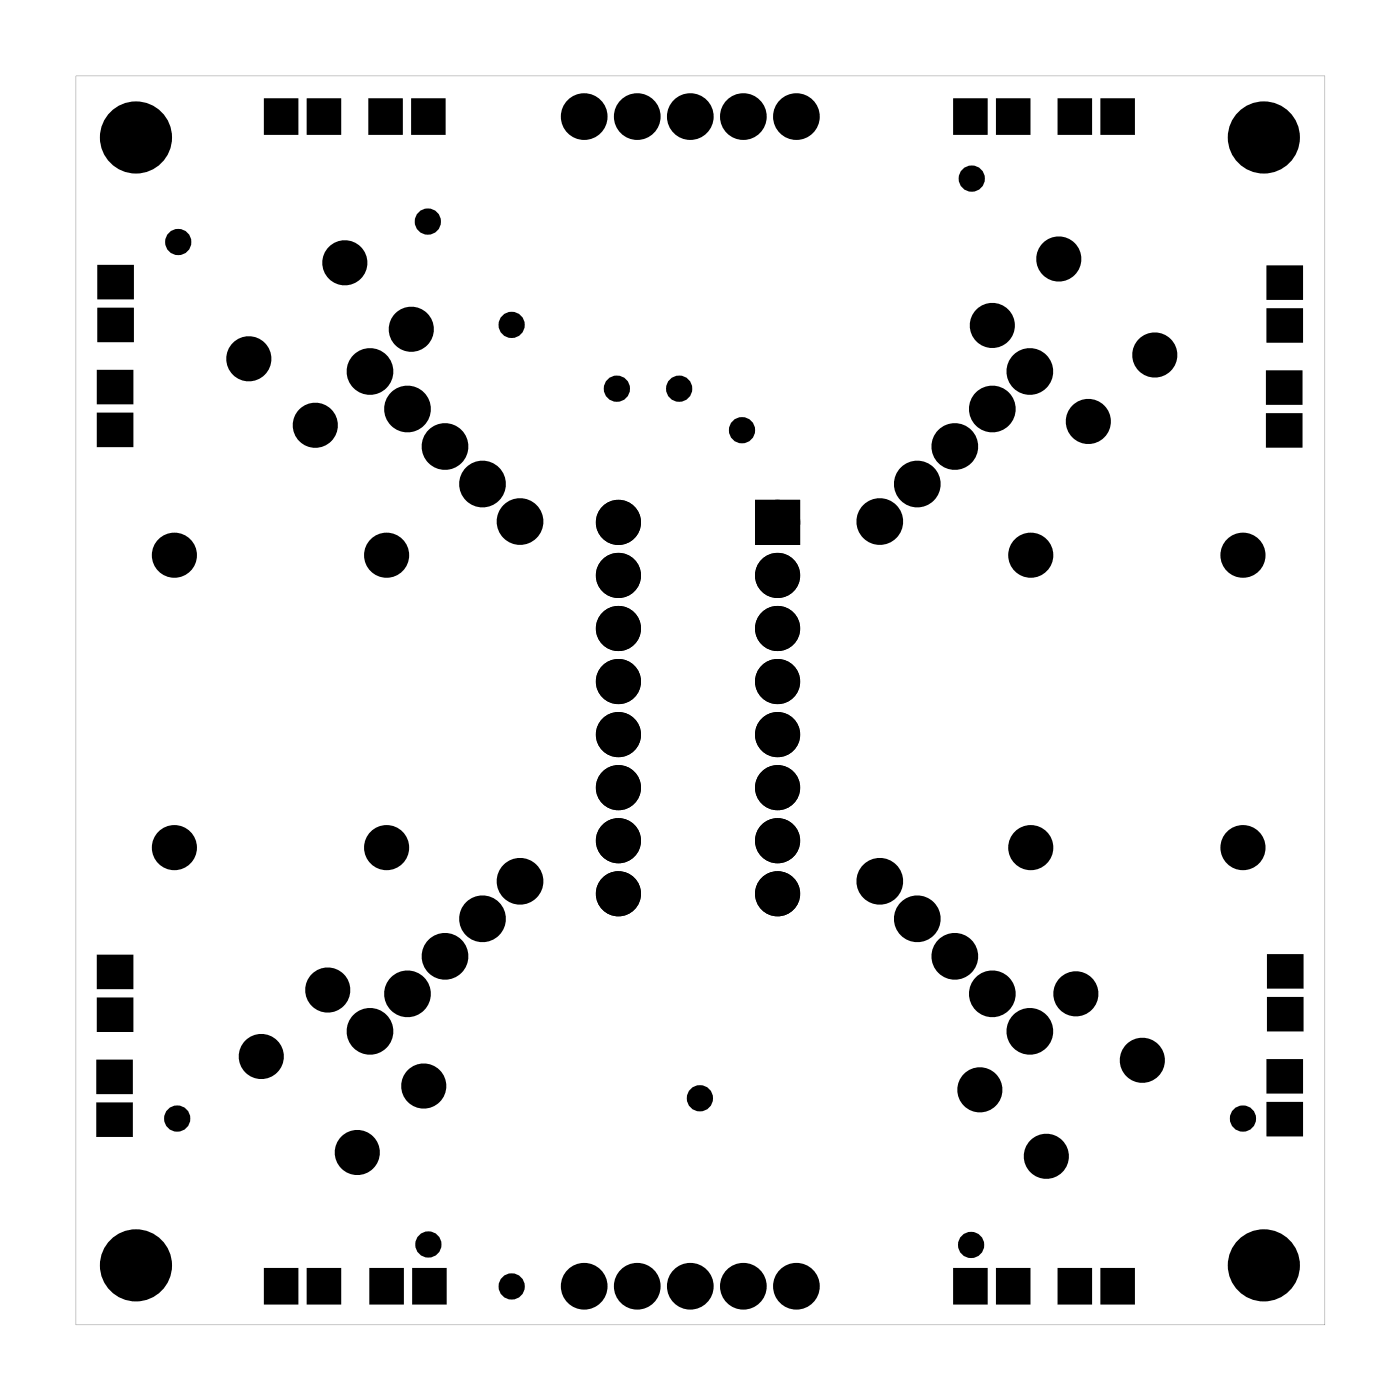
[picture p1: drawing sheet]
<svg xmlns="http://www.w3.org/2000/svg" width="67mm" height="67mm" viewBox="0 0 67 67" stroke-linecap="round" stroke-linejoin="round" font-family="sans-serif">
<g fill="#000">
<path d="M4.8 17.8h1.5v1.4h-1.5zM4.8 12.8h1.5v1.4h-1.5zM4.8 14.9h1.5v1.4h-1.5zM12.8 4.8h1.4v1.5h-1.4zM14.8 4.8h1.4v1.5h-1.4zM17.8 4.8h1.4v1.5h-1.4zM19.8 4.8h1.4v1.5h-1.4zM45.8 4.8h1.4v1.5h-1.4zM47.8 4.8h1.4v1.5h-1.4zM50.8 4.8h1.4v1.5h-1.4zM52.8 4.8h1.4v1.5h-1.4zM60.7 17.9h1.5v1.4h-1.5z"/>
<path d="M60.8 12.8h1.5v1.4h-1.5zM60.8 14.9h1.5v1.4h-1.5zM4.8 19.9h1.5v1.4h-1.5zM36.5 24.3h1.4v1.4h-1.4zM60.7 19.9h1.5v1.4h-1.5zM4.7 52.9h1.5v1.4h-1.5zM4.7 50.9h1.5v1.4h-1.5zM4.8 45.8h1.5v1.4h-1.5zM4.8 47.9h1.5v1.4h-1.5zM60.8 52.9h1.5v1.4h-1.5zM60.8 50.8h1.5v1.4h-1.5zM60.8 45.8h1.5v1.4h-1.5z"/>
<path d="M60.8 47.9h1.5v1.4h-1.5zM12.8 60.8h1.4v1.5h-1.4zM14.8 60.8h1.4v1.5h-1.4zM17.8 60.8h1.4v1.5h-1.4zM19.9 60.8h1.4v1.5h-1.4zM45.8 60.8h1.4v1.5h-1.4zM47.8 60.8h1.4v1.5h-1.4zM50.8 60.8h1.4v1.5h-1.4zM52.8 60.8h1.4v1.5h-1.4z"/>
<path d="M3.6 3.6h59.8v59.8h-59.8zM3.6 3.6v59.8h59.8v-59.8z"/>
</g>
<g fill="#000">
<circle cx="6.5" cy="6.6" r="1.6"/>
<circle cx="8.5" cy="11.6" r=".35"/>
<circle cx="11.9" cy="17.2" r=".7"/>
<circle cx="16.5" cy="12.6" r=".7"/>
<circle cx="17.7" cy="17.8" r=".74"/>
<circle cx="19.5" cy="19.6" r=".74"/>
<circle cx="19.7" cy="15.8" r=".7"/>
<circle cx="20.5" cy="10.6" r=".35"/>
<circle cx="24.5" cy="15.6" r=".35"/>
<circle cx="28" cy="5.6" r=".74"/>
<circle cx="29.5" cy="18.6" r=".35"/>
<circle cx="30.5" cy="5.6" r=".74"/>
<circle cx="32.5" cy="18.6" r=".35"/>
<circle cx="33" cy="5.6" r=".74"/>
<circle cx="35.6" cy="5.6" r=".74"/>
<circle cx="38.1" cy="5.6" r=".74"/>
<circle cx="46.5" cy="8.6" r=".35"/>
<circle cx="47.5" cy="19.6" r=".74"/>
<circle cx="47.5" cy="15.6" r=".7"/>
<circle cx="49.3" cy="17.8" r=".74"/>
<circle cx="50.7" cy="12.4" r=".7"/>
<circle cx="55.3" cy="17" r=".7"/>
<circle cx="60.5" cy="6.6" r="1.6"/>
<circle cx="8.3" cy="26.6" r=".7"/>
<circle cx="15.1" cy="20.4" r=".7"/>
<circle cx="18.5" cy="26.6" r=".7"/>
<circle cx="21.3" cy="21.4" r=".74"/>
<circle cx="23.1" cy="23.2" r=".74"/>
<circle cx="24.9" cy="25" r=".74"/>
<circle cx="29.6" cy="37.7" r=".7"/>
<circle cx="29.6" cy="32.6" r=".7"/>
<circle cx="29.6" cy="27.6" r=".7"/>
<circle cx="29.6" cy="25" r=".7"/>
<circle cx="29.6" cy="30.1" r=".7"/>
<circle cx="29.6" cy="35.2" r=".7"/>
<circle cx="35.5" cy="20.6" r=".35"/>
<circle cx="37.2" cy="37.7" r=".7"/>
<circle cx="37.2" cy="27.6" r=".7"/>
<circle cx="37.2" cy="32.6" r=".7"/>
<circle cx="37.2" cy="25" r=".7"/>
<circle cx="37.2" cy="35.2" r=".7"/>
<circle cx="37.2" cy="30.1" r=".7"/>
<circle cx="42.1" cy="25" r=".74"/>
<circle cx="43.9" cy="23.2" r=".74"/>
<circle cx="45.7" cy="21.4" r=".74"/>
<circle cx="49.3" cy="26.6" r=".7"/>
<circle cx="52.1" cy="20.2" r=".7"/>
<circle cx="59.5" cy="26.6" r=".7"/>
<circle cx="8.3" cy="40.6" r=".7"/>
<circle cx="8.5" cy="53.6" r=".35"/>
<circle cx="12.5" cy="50.6" r=".7"/>
<circle cx="15.7" cy="47.4" r=".7"/>
<circle cx="17.1" cy="55.2" r=".7"/>
<circle cx="17.7" cy="49.4" r=".74"/>
<circle cx="18.5" cy="40.6" r=".7"/>
<circle cx="19.5" cy="47.6" r=".74"/>
<circle cx="20.3" cy="52" r=".7"/>
<circle cx="20.5" cy="59.6" r=".35"/>
<circle cx="21.3" cy="45.8" r=".74"/>
<circle cx="23.1" cy="44" r=".74"/>
<circle cx="24.9" cy="42.2" r=".74"/>
<circle cx="29.6" cy="42.8" r=".7"/>
<circle cx="29.6" cy="40.3" r=".7"/>
<circle cx="33.5" cy="52.6" r=".35"/>
<circle cx="37.2" cy="42.8" r=".7"/>
<circle cx="37.2" cy="40.3" r=".7"/>
<circle cx="42.1" cy="42.2" r=".74"/>
<circle cx="43.9" cy="44" r=".74"/>
<circle cx="45.7" cy="45.8" r=".74"/>
<circle cx="46.5" cy="59.6" r=".35"/>
<circle cx="46.9" cy="52.2" r=".7"/>
<circle cx="47.5" cy="47.6" r=".74"/>
<circle cx="49.3" cy="49.4" r=".74"/>
<circle cx="49.3" cy="40.6" r=".7"/>
<circle cx="50.1" cy="55.4" r=".7"/>
<circle cx="51.5" cy="47.6" r=".7"/>
<circle cx="54.7" cy="50.8" r=".7"/>
<circle cx="59.5" cy="53.6" r=".35"/>
<circle cx="59.5" cy="40.6" r=".7"/>
<circle cx="6.5" cy="60.6" r="1.6"/>
<circle cx="24.5" cy="61.6" r=".35"/>
<circle cx="28" cy="61.6" r=".74"/>
<circle cx="30.5" cy="61.6" r=".74"/>
<circle cx="33" cy="61.6" r=".74"/>
<circle cx="35.6" cy="61.6" r=".74"/>
<circle cx="38.1" cy="61.6" r=".74"/>
<circle cx="60.5" cy="60.6" r="1.6"/>
</g>
<g fill="none" stroke="#000" stroke-width=".76" stroke-linecap="butt">
<path d="M36.5 24.3h1.4v1.4h-1.4z"/>
<circle cx="11.9" cy="17.2" r=".7"/>
<circle cx="16.5" cy="12.6" r=".7"/>
<circle cx="17.7" cy="17.8" r=".74"/>
<circle cx="19.5" cy="19.6" r=".74"/>
<circle cx="19.7" cy="15.8" r=".7"/>
<circle cx="28" cy="5.6" r=".74"/>
<circle cx="30.5" cy="5.6" r=".74"/>
<circle cx="33" cy="5.6" r=".74"/>
<circle cx="35.6" cy="5.6" r=".74"/>
<circle cx="38.1" cy="5.6" r=".74"/>
<circle cx="47.5" cy="19.6" r=".74"/>
<circle cx="47.5" cy="15.6" r=".7"/>
<circle cx="49.3" cy="17.8" r=".74"/>
<circle cx="50.7" cy="12.4" r=".7"/>
<circle cx="55.3" cy="17" r=".7"/>
<circle cx="8.3" cy="26.6" r=".7"/>
<circle cx="15.1" cy="20.4" r=".7"/>
<circle cx="18.5" cy="26.6" r=".7"/>
<circle cx="21.3" cy="21.4" r=".74"/>
<circle cx="23.1" cy="23.2" r=".74"/>
<circle cx="24.9" cy="25" r=".74"/>
<circle cx="29.6" cy="25" r=".7"/>
<circle cx="29.6" cy="35.2" r=".7"/>
<circle cx="29.6" cy="27.6" r=".7"/>
<circle cx="29.6" cy="30.1" r=".7"/>
<circle cx="29.6" cy="32.6" r=".7"/>
<circle cx="29.6" cy="37.7" r=".7"/>
<circle cx="37.2" cy="25" r=".7"/>
<circle cx="37.2" cy="35.2" r=".7"/>
<circle cx="37.2" cy="32.6" r=".7"/>
<circle cx="37.2" cy="30.1" r=".7"/>
<circle cx="37.2" cy="27.6" r=".7"/>
<circle cx="37.2" cy="37.7" r=".7"/>
<circle cx="42.1" cy="25" r=".74"/>
<circle cx="43.9" cy="23.2" r=".74"/>
<circle cx="45.7" cy="21.4" r=".74"/>
<circle cx="49.3" cy="26.6" r=".7"/>
<circle cx="52.1" cy="20.2" r=".7"/>
<circle cx="59.5" cy="26.6" r=".7"/>
<circle cx="8.3" cy="40.6" r=".7"/>
<circle cx="12.5" cy="50.6" r=".7"/>
<circle cx="15.7" cy="47.4" r=".7"/>
<circle cx="17.1" cy="55.2" r=".7"/>
<circle cx="17.7" cy="49.4" r=".74"/>
<circle cx="18.5" cy="40.6" r=".7"/>
<circle cx="19.5" cy="47.6" r=".74"/>
<circle cx="20.3" cy="52" r=".7"/>
<circle cx="21.3" cy="45.8" r=".74"/>
<circle cx="23.1" cy="44" r=".74"/>
<circle cx="24.9" cy="42.2" r=".74"/>
<circle cx="29.6" cy="40.3" r=".7"/>
<circle cx="29.6" cy="42.8" r=".7"/>
<circle cx="37.2" cy="40.3" r=".7"/>
<circle cx="37.2" cy="42.8" r=".7"/>
<circle cx="42.1" cy="42.2" r=".74"/>
<circle cx="43.9" cy="44" r=".74"/>
<circle cx="45.7" cy="45.8" r=".74"/>
<circle cx="46.9" cy="52.2" r=".7"/>
<circle cx="47.5" cy="47.6" r=".74"/>
<circle cx="49.3" cy="49.4" r=".74"/>
<circle cx="49.3" cy="40.6" r=".7"/>
<circle cx="50.1" cy="55.4" r=".7"/>
<circle cx="51.5" cy="47.6" r=".7"/>
<circle cx="54.7" cy="50.8" r=".7"/>
<circle cx="59.5" cy="40.6" r=".7"/>
<circle cx="28" cy="61.6" r=".74"/>
<circle cx="30.5" cy="61.6" r=".74"/>
<circle cx="33" cy="61.6" r=".74"/>
<circle cx="35.6" cy="61.6" r=".74"/>
<circle cx="38.1" cy="61.6" r=".74"/>
</g>
<g fill="none" stroke="#000" stroke-width=".25">
<path d="M4.8 19.9h1.5v1.4h-1.5zM4.8 17.8h1.5v1.4h-1.5zM4.8 12.8h1.5v1.4h-1.5zM4.8 14.9h1.5v1.4h-1.5zM12.8 4.8h1.4v1.5h-1.4zM14.8 4.8h1.4v1.5h-1.4zM17.8 4.8h1.4v1.5h-1.4zM19.8 4.8h1.4v1.5h-1.4zM45.8 4.8h1.4v1.5h-1.4zM47.8 4.8h1.4v1.5h-1.4zM50.8 4.8h1.4v1.5h-1.4zM52.8 4.8h1.4v1.5h-1.4z"/>
<path d="M60.7 19.9h1.5v1.4h-1.5zM60.7 17.9h1.5v1.4h-1.5zM60.8 12.8h1.5v1.4h-1.5zM60.8 14.9h1.5v1.4h-1.5zM4.7 52.9h1.5v1.4h-1.5zM4.7 50.9h1.5v1.4h-1.5zM4.8 45.8h1.5v1.4h-1.5zM4.8 47.9h1.5v1.4h-1.5zM60.8 52.9h1.5v1.4h-1.5zM60.8 50.8h1.5v1.4h-1.5zM60.8 45.8h1.5v1.4h-1.5zM60.8 47.9h1.5v1.4h-1.5z"/>
<path d="M12.8 60.8h1.4v1.5h-1.4zM14.8 60.8h1.4v1.5h-1.4zM17.8 60.8h1.4v1.5h-1.4zM19.9 60.8h1.4v1.5h-1.4zM45.8 60.8h1.4v1.5h-1.4zM47.8 60.8h1.4v1.5h-1.4zM50.8 60.8h1.4v1.5h-1.4zM52.8 60.8h1.4v1.5h-1.4z"/>
<circle cx="6.5" cy="6.6" r="1.6"/>
<circle cx="60.5" cy="6.6" r="1.6"/>
<circle cx="6.5" cy="60.6" r="1.6"/>
<circle cx="60.5" cy="60.6" r="1.6"/>
</g>
<g fill="none" stroke="#000" stroke-width=".55">
<circle cx="8.5" cy="11.6" r=".35"/>
<circle cx="20.5" cy="10.6" r=".35"/>
<circle cx="24.5" cy="15.6" r=".35"/>
<circle cx="29.5" cy="18.6" r=".35"/>
<circle cx="32.5" cy="18.6" r=".35"/>
<circle cx="46.5" cy="8.6" r=".35"/>
<circle cx="35.5" cy="20.6" r=".35"/>
<circle cx="8.5" cy="53.6" r=".35"/>
<circle cx="20.5" cy="59.6" r=".35"/>
<circle cx="33.5" cy="52.6" r=".35"/>
<circle cx="46.5" cy="59.6" r=".35"/>
<circle cx="59.5" cy="53.6" r=".35"/>
<circle cx="24.5" cy="61.6" r=".35"/>
</g>
</svg>
